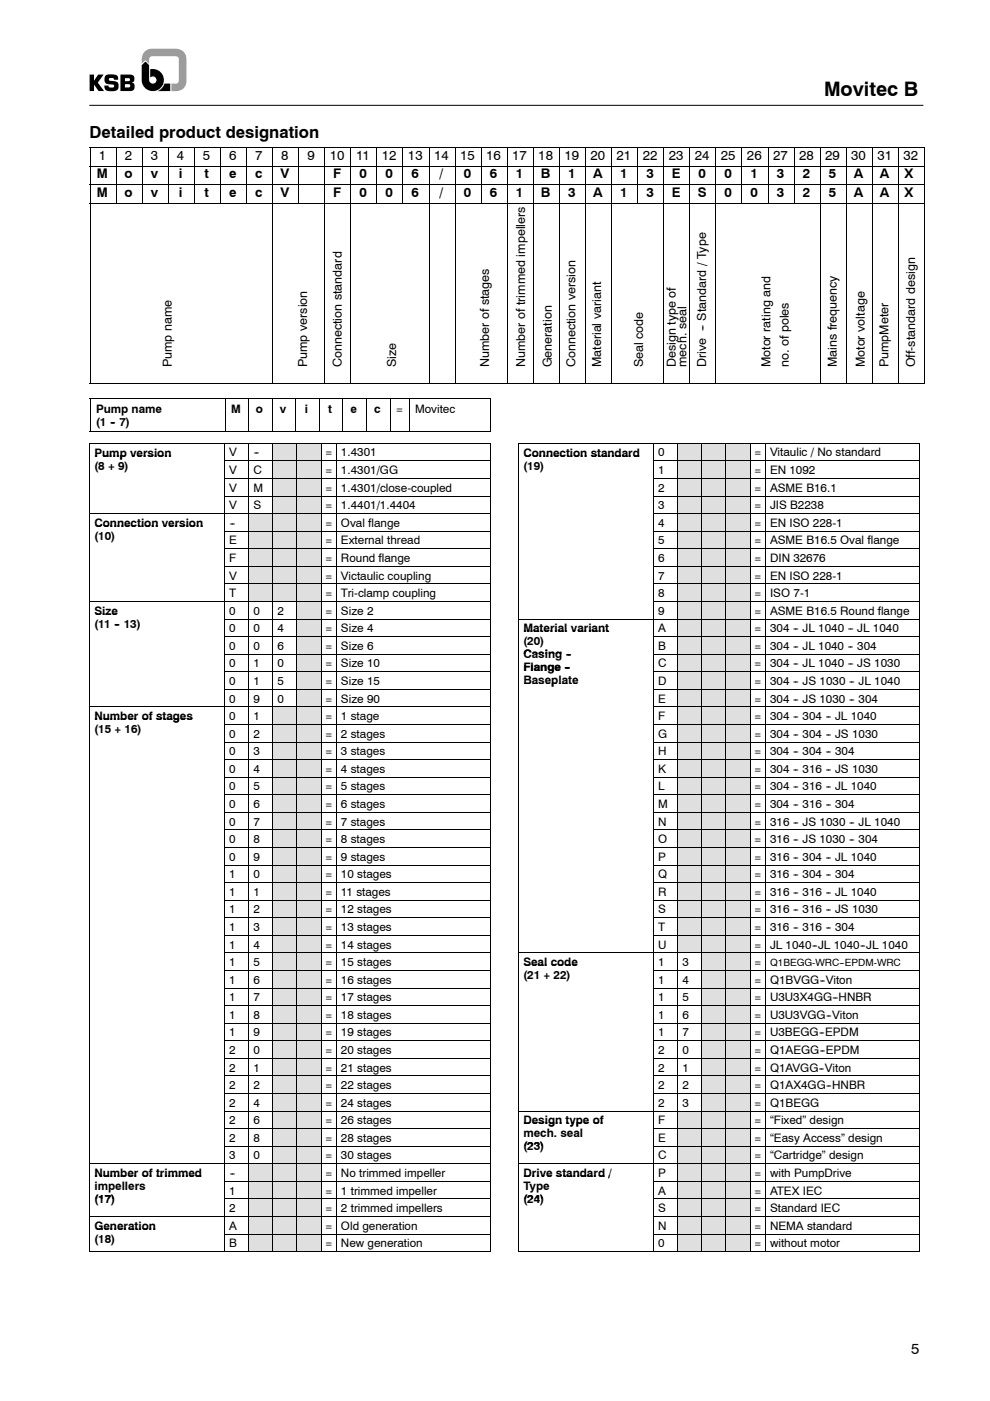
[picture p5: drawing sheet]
<svg xmlns="http://www.w3.org/2000/svg" width="210mm" height="297mm" viewBox="0 0 210 297" stroke-linecap="round" stroke-linejoin="round" font-family="sans-serif">
<defs><g id="words">
<text font-size="4.2" x="174.8" y="20.4">Movitec B</text>
<text font-size="3.5" x="19" y="29.3">Detailed product designation</text>
<text font-size="3.2" x="193.3" y="287">5</text>
<g font-size="2.8">
<text x="20.9" y="33.8">1</text>
<text x="26.5" y="33.8">2</text>
<text x="32" y="33.8">3</text>
<text x="37.5" y="33.8">4</text>
<text x="43.1" y="33.8">5</text>
<text x="48.6" y="33.8">6</text>
<text x="54.1" y="33.8">7</text>
<text x="59.6" y="33.8">8</text>
<text x="65.2" y="33.8">9</text>
<text x="69.9" y="33.8">10</text>
<text x="75.6" y="33.8">11</text>
<text x="81" y="33.8">12</text>
<text x="86.5" y="33.8">13</text>
<text x="92.1" y="33.8">14</text>
<text x="97.6" y="33.8">15</text>
<text x="103.1" y="33.8">16</text>
<text x="108.6" y="33.8">17</text>
<text x="114.2" y="33.8">18</text>
<text x="119.7" y="33.8">19</text>
<text x="125.2" y="33.8">20</text>
<text x="130.8" y="33.8">21</text>
<text x="136.3" y="33.8">22</text>
<text x="141.8" y="33.8">23</text>
<text x="147.4" y="33.8">24</text>
<text x="152.9" y="33.8">25</text>
<text x="158.4" y="33.8">26</text>
<text x="164" y="33.8">27</text>
<text x="169.5" y="33.8">28</text>
<text x="175" y="33.8">29</text>
<text x="180.6" y="33.8">30</text>
<text x="186.1" y="33.8">31</text>
<text x="191.6" y="33.8">32</text>
<text x="20.6" y="37.8">M</text>
<text x="20.6" y="41.7">M</text>
<text x="26.4" y="37.8">o</text>
<text x="26.4" y="41.7">o</text>
<text x="32" y="37.8">v</text>
<text x="32" y="41.7">v</text>
<text x="37.9" y="37.8">i</text>
<text x="37.9" y="41.7">i</text>
<text x="43.4" y="37.8">t</text>
<text x="43.4" y="41.7">t</text>
<text x="48.6" y="37.8">e</text>
<text x="48.6" y="41.7">e</text>
<text x="54.1" y="37.8">c</text>
<text x="54.1" y="41.7">c</text>
<text x="59.5" y="37.8">V</text>
<text x="59.5" y="41.7">V</text>
<text x="70.7" y="37.8">F</text>
<text x="70.7" y="41.7">F</text>
<text x="76.2" y="37.8">0</text>
<text x="76.2" y="41.7">0</text>
<text x="81.8" y="37.8">0</text>
<text x="81.8" y="41.7">0</text>
<text x="87.3" y="37.8">6</text>
<text x="87.3" y="41.7">6</text>
<text x="93.2" y="37.8">/</text>
<text x="93.2" y="41.7">/</text>
<text x="98.4" y="37.8">0</text>
<text x="98.4" y="41.7">0</text>
<text x="103.9" y="37.8">6</text>
<text x="103.9" y="41.7">6</text>
<text x="109.4" y="37.8">1</text>
<text x="109.4" y="41.7">1</text>
<text x="114.7" y="37.8">B</text>
<text x="114.7" y="41.7">B</text>
<text x="120.5" y="37.8">1</text>
<text x="120.5" y="41.7">3</text>
<text x="125.8" y="37.8">A</text>
<text x="125.8" y="41.7">A</text>
<text x="131.6" y="37.8">1</text>
<text x="131.6" y="41.7">1</text>
<text x="137.1" y="37.8">3</text>
<text x="137.1" y="41.7">3</text>
<text x="142.5" y="37.8">E</text>
<text x="142.5" y="41.7">E</text>
<text x="148" y="41.7">S</text>
<text x="148.1" y="37.8">0</text>
<text x="153.7" y="37.8">0</text>
<text x="153.7" y="41.7">0</text>
<text x="159.2" y="37.8">1</text>
<text x="159.2" y="41.7">0</text>
<text x="164.7" y="37.8">3</text>
<text x="164.7" y="41.7">3</text>
<text x="170.3" y="37.8">2</text>
<text x="170.3" y="41.7">2</text>
<text x="175.8" y="37.8">5</text>
<text x="175.8" y="41.7">5</text>
<text x="181.1" y="37.8">A</text>
<text x="181.1" y="41.7">A</text>
<text x="186.6" y="37.8">A</text>
<text x="186.6" y="41.7">A</text>
<text x="191.8" y="37.8">X</text>
<text x="191.8" y="41.7">X</text>
</g>
<g font-size="2.6">
<text x="36.4" y="77.9" transform="rotate(-90 36.4 77.9)">Pump name</text>
<text x="65.1" y="77.9" transform="rotate(-90 65.1 77.9)">Pump version</text>
<text x="72.5" y="77.9" transform="rotate(-90 72.5 77.9)">Connection standard</text>
<text x="84.1" y="77.9" transform="rotate(-90 84.1 77.9)">Size</text>
<text x="103.7" y="77.9" transform="rotate(-90 103.7 77.9)">Number of stages</text>
<text x="111.4" y="77.9" transform="rotate(-90 111.4 77.9)">Number of trimmed impellers</text>
<text x="117" y="77.9" transform="rotate(-90 117 77.9)">Generation</text>
<text x="122" y="77.9" transform="rotate(-90 122 77.9)">Connection version</text>
<text x="127.5" y="77.9" transform="rotate(-90 127.5 77.9)">Material variant</text>
<text x="136.4" y="77.9" transform="rotate(-90 136.4 77.9)">Seal code</text>
<text x="143.3" y="77.9" transform="rotate(-90 143.3 77.9)">Design type of</text>
<text x="145.6" y="77.8" transform="rotate(-90 145.6 77.8)">mech. seal</text>
<text x="149.8" y="77.9" transform="rotate(-90 149.8 77.9)">Drive -- Standard / Type</text>
<text x="163.4" y="77.9" transform="rotate(-90 163.4 77.9)">Motor rating and</text>
<text x="167.3" y="77.9" transform="rotate(-90 167.3 77.9)">no. of poles</text>
<text x="177.5" y="77.9" transform="rotate(-90 177.5 77.9)">Mains frequency</text>
<text x="183.5" y="77.9" transform="rotate(-90 183.5 77.9)">Motor voltage</text>
<text x="188.4" y="77.9" transform="rotate(-90 188.4 77.9)">PumpMeter</text>
<text x="194.1" y="77.9" transform="rotate(-90 194.1 77.9)">Off-standard design</text>
</g>
<g font-size="2.5">
<text x="20.4" y="87.6">Pump name</text>
<text x="49" y="87.6">M</text>
<text x="54.3" y="87.6">o</text>
<text x="59.4" y="87.6">v</text>
<text x="64.7" y="87.6">i</text>
<text x="69.6" y="87.6">t</text>
<text x="74.4" y="87.6">e</text>
<text x="79.4" y="87.6">c</text>
<text x="84" y="87.6">=</text>
<text x="88" y="87.6">Movitec</text>
<text x="20.4" y="90.3">(1 -- 7)</text>
<text x="20" y="96.8">Pump version</text>
<text x="20" y="99.5">(8 + 9)</text>
<text x="48.6" y="96.8">V</text>
<text x="48.6" y="100.5">V</text>
<text x="53.7" y="100.5">C</text>
<text x="53.8" y="96.8">--</text>
<text x="69.1" y="96.8">=</text>
<text x="69.1" y="100.5">=</text>
<text x="72.3" y="96.8">1.4301</text>
<text x="72.3" y="100.5">1.4301/GG</text>
<text x="111" y="96.8">Connection standard</text>
<text x="111" y="99.5">(19)</text>
<text x="139.6" y="96.8">0</text>
<text x="139.6" y="100.5">1</text>
<text x="160.1" y="96.8">=</text>
<text x="160.1" y="100.5">=</text>
<text x="163.3" y="96.8">Vitaulic / No standard</text>
<text x="163.3" y="100.5">EN 1092</text>
<text x="48.6" y="104.2">V</text>
<text x="48.6" y="108">V</text>
<text x="53.7" y="104.2">M</text>
<text x="53.7" y="108">S</text>
<text x="69.1" y="104.2">=</text>
<text x="69.1" y="108">=</text>
<text x="72.3" y="104.2">1.4301/close-coupled</text>
<text x="72.3" y="108">1.4401/1.4404</text>
<text x="139.6" y="104.2">2</text>
<text x="139.6" y="108">3</text>
<text x="160.1" y="104.2">=</text>
<text x="160.1" y="108">=</text>
<text x="163.3" y="104.2">ASME B16.1</text>
<text x="163.3" y="108">JIS B2238</text>
<text x="20" y="111.7">Connection version</text>
<text x="48.7" y="111.7">--</text>
<text x="69.1" y="111.7">=</text>
<text x="72.3" y="111.7">Oval flange</text>
<text x="139.6" y="111.7">4</text>
<text x="160.1" y="111.7">=</text>
<text x="163.3" y="111.7">EN ISO 228-1</text>
<text x="20" y="114.4">(10)</text>
<text x="48.6" y="115.4">E</text>
<text x="48.6" y="119.1">F</text>
<text x="69.1" y="115.4">=</text>
<text x="69.1" y="119.1">=</text>
<text x="72.3" y="115.4">External thread</text>
<text x="72.3" y="119.1">Round flange</text>
<text x="139.6" y="115.4">5</text>
<text x="139.6" y="119.1">6</text>
<text x="160.1" y="115.4">=</text>
<text x="160.1" y="119.1">=</text>
<text x="163.3" y="115.4">ASME B16.5 Oval flange</text>
<text x="163.3" y="119.1">DIN 32676</text>
<text x="48.6" y="122.9">V</text>
<text x="69.1" y="122.9">=</text>
<text x="72.3" y="122.9">Victaulic coupling</text>
<text x="139.6" y="122.9">7</text>
<text x="160.1" y="122.9">=</text>
<text x="163.3" y="122.9">EN ISO 228-1</text>
<text x="20" y="130.3">Size</text>
<text x="48.6" y="126.6">T</text>
<text x="48.6" y="130.3">0</text>
<text x="53.7" y="130.3">0</text>
<text x="58.8" y="130.3">2</text>
<text x="69.1" y="126.6">=</text>
<text x="69.1" y="130.3">=</text>
<text x="72.3" y="126.6">Tri-clamp coupling</text>
<text x="72.3" y="130.3">Size 2</text>
<text x="139.6" y="126.6">8</text>
<text x="139.6" y="130.3">9</text>
<text x="160.1" y="126.6">=</text>
<text x="160.1" y="130.3">=</text>
<text x="163.3" y="126.6">ISO 7-1</text>
<text x="163.3" y="130.3">ASME B16.5 Round flange</text>
<text x="20" y="133.1">(11 -- 13)</text>
<text x="48.6" y="134">0</text>
<text x="48.6" y="137.8">0</text>
<text x="53.7" y="134">0</text>
<text x="53.7" y="137.8">0</text>
<text x="58.8" y="134">4</text>
<text x="58.8" y="137.8">6</text>
<text x="69.1" y="134">=</text>
<text x="69.1" y="137.8">=</text>
<text x="72.3" y="134">Size 4</text>
<text x="72.3" y="137.8">Size 6</text>
<text x="111" y="134.1">Material variant</text>
<text x="111" y="136.8">(20)</text>
<text x="139.6" y="134">A</text>
<text x="139.6" y="137.8">B</text>
<text x="160.1" y="134">=</text>
<text x="160.1" y="137.8">=</text>
<text x="163.3" y="134">304 -- JL 1040 -- JL 1040</text>
<text x="163.3" y="137.8">304 -- JL 1040 -- 304</text>
<text x="48.6" y="141.5">0</text>
<text x="53.7" y="141.5">1</text>
<text x="58.8" y="141.5">0</text>
<text x="69.1" y="141.5">=</text>
<text x="72.3" y="141.5">Size 10</text>
<text x="111" y="139.6">Casing</text>
<text x="111" y="139.6">Casing --</text>
<text x="111" y="142.3">Flange --</text>
<text x="139.6" y="141.5">C</text>
<text x="160.1" y="141.5">=</text>
<text x="163.3" y="141.5">304 -- JL 1040 -- JS 1030</text>
<text x="48.6" y="145.2">0</text>
<text x="48.6" y="148.9">0</text>
<text x="53.7" y="145.2">1</text>
<text x="53.7" y="148.9">9</text>
<text x="58.8" y="145.2">5</text>
<text x="58.8" y="148.9">0</text>
<text x="69.1" y="145.2">=</text>
<text x="69.1" y="148.9">=</text>
<text x="72.3" y="145.2">Size 15</text>
<text x="72.3" y="148.9">Size 90</text>
<text x="111" y="145">Baseplate</text>
<text x="139.6" y="145.2">D</text>
<text x="139.6" y="148.9">E</text>
<text x="160.1" y="145.2">=</text>
<text x="160.1" y="148.9">=</text>
<text x="163.3" y="145.2">304 -- JS 1030 -- JL 1040</text>
<text x="163.3" y="148.9">304 -- JS 1030 -- 304</text>
<text x="20" y="152.7">Number of stages</text>
<text x="20" y="155.4">(15 + 16)</text>
<text x="48.6" y="152.7">0</text>
<text x="53.7" y="152.7">1</text>
<text x="69.1" y="152.7">=</text>
<text x="72.3" y="152.7">1 stage</text>
<text x="139.6" y="152.7">F</text>
<text x="160.1" y="152.7">=</text>
<text x="163.3" y="152.7">304 -- 304 -- JL 1040</text>
<text x="48.6" y="156.4">0</text>
<text x="48.6" y="160.1">0</text>
<text x="53.7" y="156.4">2</text>
<text x="53.7" y="160.1">3</text>
<text x="69.1" y="156.4">=</text>
<text x="69.1" y="160.1">=</text>
<text x="72.3" y="156.4">2 stages</text>
<text x="72.3" y="160.1">3 stages</text>
<text x="139.6" y="156.4">G</text>
<text x="139.6" y="160.1">H</text>
<text x="160.1" y="156.4">=</text>
<text x="160.1" y="160.1">=</text>
<text x="163.3" y="156.4">304 -- 304 -- JS 1030</text>
<text x="163.3" y="160.1">304 -- 304 -- 304</text>
<text x="48.6" y="163.9">0</text>
<text x="48.6" y="167.6">0</text>
<text x="53.7" y="163.9">4</text>
<text x="53.7" y="167.6">5</text>
<text x="69.1" y="163.9">=</text>
<text x="69.1" y="167.6">=</text>
<text x="72.3" y="163.9">4 stages</text>
<text x="72.3" y="167.6">5 stages</text>
<text x="139.6" y="163.9">K</text>
<text x="139.6" y="167.6">L</text>
<text x="160.1" y="163.9">=</text>
<text x="160.1" y="167.6">=</text>
<text x="163.3" y="163.9">304 -- 316 -- JS 1030</text>
<text x="163.3" y="167.6">304 -- 316 -- JL 1040</text>
<text x="48.6" y="171.3">0</text>
<text x="53.7" y="171.3">6</text>
<text x="69.1" y="171.3">=</text>
<text x="72.3" y="171.3">6 stages</text>
<text x="139.6" y="171.3">M</text>
<text x="160.1" y="171.3">=</text>
<text x="163.3" y="171.3">304 -- 316 -- 304</text>
<text x="48.6" y="175">0</text>
<text x="48.6" y="178.8">0</text>
<text x="53.7" y="175">7</text>
<text x="53.7" y="178.8">8</text>
<text x="69.1" y="175">=</text>
<text x="69.1" y="178.8">=</text>
<text x="72.3" y="175">7 stages</text>
<text x="72.3" y="178.8">8 stages</text>
<text x="139.6" y="175">N</text>
<text x="139.6" y="178.8">O</text>
<text x="160.1" y="175">=</text>
<text x="160.1" y="178.8">=</text>
<text x="163.3" y="175">316 -- JS 1030 -- JL 1040</text>
<text x="163.3" y="178.8">316 -- JS 1030 -- 304</text>
<text x="48.6" y="182.5">0</text>
<text x="53.7" y="182.5">9</text>
<text x="69.1" y="182.5">=</text>
<text x="72.3" y="182.5">9 stages</text>
<text x="139.6" y="182.5">P</text>
<text x="160.1" y="182.5">=</text>
<text x="163.3" y="182.5">316 -- 304 -- JL 1040</text>
<text x="48.6" y="186.2">1</text>
<text x="48.6" y="189.9">1</text>
<text x="53.7" y="186.2">0</text>
<text x="53.7" y="189.9">1</text>
<text x="69.1" y="186.2">=</text>
<text x="69.1" y="189.9">=</text>
<text x="72.3" y="186.2">10 stages</text>
<text x="72.3" y="189.9">11 stages</text>
<text x="139.6" y="186.2">Q</text>
<text x="139.6" y="189.9">R</text>
<text x="160.1" y="186.2">=</text>
<text x="160.1" y="189.9">=</text>
<text x="163.3" y="186.2">316 -- 304 -- 304</text>
<text x="163.3" y="189.9">316 -- 316 -- JL 1040</text>
<text x="48.6" y="193.7">1</text>
<text x="48.6" y="197.4">1</text>
<text x="53.7" y="193.7">2</text>
<text x="53.7" y="197.4">3</text>
<text x="69.1" y="193.7">=</text>
<text x="69.1" y="197.4">=</text>
<text x="72.3" y="193.7">12 stages</text>
<text x="72.3" y="197.4">13 stages</text>
<text x="139.6" y="193.7">S</text>
<text x="139.6" y="197.4">T</text>
<text x="160.1" y="193.7">=</text>
<text x="160.1" y="197.4">=</text>
<text x="163.3" y="193.7">316 -- 316 -- JS 1030</text>
<text x="163.3" y="197.4">316 -- 316 -- 304</text>
<text x="48.6" y="201.1">1</text>
<text x="53.7" y="201.1">4</text>
<text x="69.1" y="201.1">=</text>
<text x="72.3" y="201.1">14 stages</text>
<text x="139.6" y="201.1">U</text>
<text x="160.1" y="201.1">=</text>
<text x="163.3" y="201.1">JL 1040--JL 1040--JL 1040</text>
<text x="48.6" y="204.8">1</text>
<text x="48.6" y="208.6">1</text>
<text x="53.7" y="204.8">5</text>
<text x="53.7" y="208.6">6</text>
<text x="69.1" y="204.8">=</text>
<text x="69.1" y="208.6">=</text>
<text x="72.3" y="204.8">15 stages</text>
<text x="72.3" y="208.6">16 stages</text>
<text x="111" y="204.9">Seal code</text>
<text x="111" y="207.6">(21 + 22)</text>
<text x="139.6" y="204.8">1</text>
<text x="139.6" y="208.6">1</text>
<text x="144.7" y="204.8">3</text>
<text x="144.7" y="208.6">4</text>
<text x="160.1" y="204.8">=</text>
<text x="160.1" y="208.6">=</text>
<text x="163.3" y="208.6">Q1BVGG--Viton</text>
<text x="48.6" y="212.3">1</text>
<text x="53.7" y="212.3">7</text>
<text x="69.1" y="212.3">=</text>
<text x="72.3" y="212.3">17 stages</text>
<text x="139.6" y="212.3">1</text>
<text x="144.7" y="212.3">5</text>
<text x="160.1" y="212.3">=</text>
<text x="163.3" y="212.3">U3U3X4GG--HNBR</text>
<text x="48.6" y="216">1</text>
<text x="48.6" y="219.7">1</text>
<text x="53.7" y="216">8</text>
<text x="53.7" y="219.7">9</text>
<text x="69.1" y="216">=</text>
<text x="69.1" y="219.7">=</text>
<text x="72.3" y="216">18 stages</text>
<text x="72.3" y="219.7">19 stages</text>
<text x="139.6" y="216">1</text>
<text x="139.6" y="219.7">1</text>
<text x="144.7" y="216">6</text>
<text x="144.7" y="219.7">7</text>
<text x="160.1" y="216">=</text>
<text x="160.1" y="219.7">=</text>
<text x="163.3" y="216">U3U3VGG--Viton</text>
<text x="163.3" y="219.7">U3BEGG--EPDM</text>
<text x="48.6" y="223.5">2</text>
<text x="48.6" y="227.2">2</text>
<text x="53.7" y="223.5">0</text>
<text x="53.7" y="227.2">1</text>
<text x="69.1" y="223.5">=</text>
<text x="69.1" y="227.2">=</text>
<text x="72.3" y="223.5">20 stages</text>
<text x="72.3" y="227.2">21 stages</text>
<text x="139.6" y="223.5">2</text>
<text x="139.6" y="227.2">2</text>
<text x="144.7" y="223.5">0</text>
<text x="144.7" y="227.2">1</text>
<text x="160.1" y="223.5">=</text>
<text x="160.1" y="227.2">=</text>
<text x="163.3" y="223.5">Q1AEGG--EPDM</text>
<text x="163.3" y="227.2">Q1AVGG--Viton</text>
<text x="48.6" y="230.9">2</text>
<text x="53.7" y="230.9">2</text>
<text x="69.1" y="230.9">=</text>
<text x="72.3" y="230.9">22 stages</text>
<text x="139.6" y="230.9">2</text>
<text x="144.7" y="230.9">2</text>
<text x="160.1" y="230.9">=</text>
<text x="163.3" y="230.9">Q1AX4GG--HNBR</text>
<text x="48.6" y="234.6">2</text>
<text x="48.6" y="238.4">2</text>
<text x="53.7" y="234.6">4</text>
<text x="53.7" y="238.4">6</text>
<text x="69.1" y="234.6">=</text>
<text x="69.1" y="238.4">=</text>
<text x="72.3" y="234.6">24 stages</text>
<text x="72.3" y="238.4">26 stages</text>
<text x="111" y="238.4">Design type of</text>
<text x="139.6" y="234.6">2</text>
<text x="139.6" y="238.4">F</text>
<text x="144.7" y="234.6">3</text>
<text x="160.1" y="234.6">=</text>
<text x="160.1" y="238.4">=</text>
<text x="163.3" y="234.6">Q1BEGG</text>
<text x="163.3" y="238.4">“Fixed” design</text>
<text x="48.6" y="242.1">2</text>
<text x="48.6" y="245.8">3</text>
<text x="53.7" y="242.1">8</text>
<text x="53.7" y="245.8">0</text>
<text x="69.1" y="242.1">=</text>
<text x="69.1" y="245.8">=</text>
<text x="72.3" y="242.1">28 stages</text>
<text x="72.3" y="245.8">30 stages</text>
<text x="111" y="241.1">mech. seal</text>
<text x="111" y="243.9">(23)</text>
<text x="139.6" y="242.1">E</text>
<text x="139.6" y="245.8">C</text>
<text x="160.1" y="242.1">=</text>
<text x="160.1" y="245.8">=</text>
<text x="163.3" y="242.1">“Easy Access” design</text>
<text x="163.3" y="245.8">“Cartridge” design</text>
<text x="20" y="249.6">Number of trimmed</text>
<text x="48.7" y="249.5">--</text>
<text x="69.1" y="249.5">=</text>
<text x="72.3" y="249.5">No trimmed impeller</text>
<text x="111" y="249.6">Drive standard /</text>
<text x="139.6" y="249.5">P</text>
<text x="160.1" y="249.5">=</text>
<text x="163.3" y="249.5">with PumpDrive</text>
<text x="20" y="252.3">impellers</text>
<text x="20" y="255">(17)</text>
<text x="48.6" y="253.3">1</text>
<text x="48.6" y="257">2</text>
<text x="69.1" y="253.3">=</text>
<text x="69.1" y="257">=</text>
<text x="72.3" y="253.3">1 trimmed impeller</text>
<text x="72.3" y="257">2 trimmed impellers</text>
<text x="111" y="252.3">Type</text>
<text x="111" y="255">(24)</text>
<text x="139.6" y="253.3">A</text>
<text x="139.6" y="257">S</text>
<text x="160.1" y="253.3">=</text>
<text x="160.1" y="257">=</text>
<text x="163.3" y="253.3">ATEX IEC</text>
<text x="163.3" y="257">Standard IEC</text>
<text x="20" y="260.7">Generation</text>
<text x="20" y="263.5">(18)</text>
<text x="48.6" y="260.7">A</text>
<text x="69.1" y="260.7">=</text>
<text x="72.3" y="260.7">Old generation</text>
<text x="139.6" y="260.7">N</text>
<text x="160.1" y="260.7">=</text>
<text x="163.3" y="260.7">NEMA standard</text>
<text x="48.6" y="264.4">B</text>
<text x="69.1" y="264.4">=</text>
<text x="72.3" y="264.4">New generation</text>
<text x="139.6" y="264.4">0</text>
<text x="160.1" y="264.4">=</text>
<text x="163.3" y="264.4">without motor</text>
</g>
<text font-size="2.1" x="163.3" y="204.8">Q1BEGG-WRC--EPDM-WRC</text>
</g></defs>
<path d="M19 22.3h176.8" fill="none" stroke="#000" stroke-width=".21"/>
<path d="M30.7 10.9l.9-.5 .6-.1h5.2a2.16 2.16 0 0 1 2.1 2.1v5a2.08 2.08 0 0 1-2.3 1.9h-.9v-1.6h1a.64 .64 0 0 0 .6-.6v-4.4a.62 .62 0 0 0-.7-.8h-4.9a.65 .65 0 0 0-.7 .8v.8l-.7-.8-.8 .8a3.3 3.3 0 0 1 .6-2.6z" fill-rule="evenodd" fill="#9a9a9a"/>
<g fill="#000">
<path d="M30.1 13.8l.8-.8 .7 .8v3.2a.78 .78 0 0 0 1 .8 .78 .78 0 0 0 .5-1.2 .78 .78 0 0 0-1.2-.2v-1.7a2.35 2.35 0 0 1 2.8 1.9 2.35 2.35 0 0 1-2.1 2.7 2.35 2.35 0 0 1-2.5-2.3z" fill-rule="evenodd"/>
<path d="M34.9 17.7h1.2v1.6h-2.6z" fill-rule="evenodd"/>
</g>
<path d="M34.9 17.7l-.6 1.1-.8 .5z" fill-rule="evenodd" fill="#fff"/>
<path d="M25.5 15.8h2.1a.9 .9 0 0 1 .9 .8 .9 .9 0 0 1-.5 .9 .88 .88 0 0 1 .4 1.5l-.5 .3h-2.4zM22.4 16a1.14 1.14 0 0 0-.2 1.4 1.14 1.14 0 0 0 1.3 .5l.7 .1v.3a.51 .51 0 0 1-.8 .3l-.3-.2-.1-.3h-.9a1.1 1.1 0 0 0 1.5 1.2 1.19 1.19 0 0 0 1.4-.4 1.19 1.19 0 0 0 0-1.4l-1.9-.5a.58 .58 0 0 1 .4-.5 .58 .58 0 0 1 .7 .2v.2h.9a.99 .99 0 0 0-.4-1 .99 .99 0 0 0-1-.1h-.8zM26.5 16.6h.9l.2 .4-.2 .2h-.9zM26.5 17.8h.7a.36 .36 0 0 1 .4 .4 .36 .36 0 0 1-.4 .3h-.7zM19 15.8h.9v1.3l.9-1.3h1.2l-1.3 1.7 1.4 1.8h-1.2l-1-1.4v1.4h-.9z" fill-rule="evenodd" fill="#000"/>
<g fill="none" stroke="#000" stroke-width=".21">
<path d="M19 31.3h177.2M19 35.2h177.2M19 39.1h177.2M19.1 31.2v50.2M24.6 31.2v11.8M30.2 31.2v11.8M35.7 31.2v11.8M41.2 31.2v11.8M46.8 31.2v11.8M52.3 31.2v11.8M57.8 31.2v50.2M63.4 31.2v11.8"/>
<path d="M68.9 31.2v50.2M74.4 31.2v50.2M79.9 31.2v11.8M85.5 31.2v11.8M91 31.2v50.2M96.5 31.2v50.2M102.1 31.2v11.8M107.6 31.2v50.2M113.1 31.2v50.2M118.7 31.2v50.2M124.2 31.2v50.2M129.7 31.2v50.2"/>
<path d="M135.3 31.2v11.8M140.8 31.2v50.2M146.3 31.2v50.2M151.8 31.2v50.2M157.4 31.2v11.8M162.9 31.2v11.8M168.4 31.2v11.8M174 31.2v50.2M179.5 31.2v50.2M185 31.2v50.2M190.6 31.2v50.2M196.1 31.2v50.2"/>
<path d="M19 43.1h177.2M19 81.4h177.2M19 84.5h85.2M19 91.5h85.2M19 94h38.8M19.1 93.9v3.8M19.1 84.4v7.1M47.6 93.9v3.8M47.7 84.4v7.1M52.7 84.4v7.1M52.8 93.9v3.8M57.7 84.4v7.1"/>
<path d="M62.7 84.4v7.1M67.8 84.4v7.1M72.7 84.4v7.1M77.8 84.4v7.1M82.8 84.4v7.1M86.8 84.4v7.1M104.1 84.4v7.1"/>
</g>
<path d="M57.8 93.9h5.1v3.8h-5.1z" fill="#dfdfdf"/>
<path d="M62.9 94l-5-.1v3.8" fill="none" stroke="#000" stroke-width=".21"/>
<path d="M62.9 93.9h5.2v3.8h-5.2z" fill="#dfdfdf"/>
<path d="M19.1 97.7v3.7M47.6 97.7h10.2M47.6 97.7v3.7M52.8 97.7v3.7M62.9 94h41.2M63 93.9v3.8M68.1 93.9v3.8M71.4 93.9v3.8M104.1 93.9v3.8" fill="none" stroke="#000" stroke-width=".21"/>
<path d="M57.8 97.7h5.1v3.7h-5.1z" fill="#dfdfdf"/>
<path d="M57.8 97.7h5.1M57.9 97.7v3.7" fill="none" stroke="#000" stroke-width=".21"/>
<path d="M62.9 97.7h5.2v3.7h-5.2z" fill="#dfdfdf"/>
<path d="M62.9 97.7h41.2M63 97.7v3.7M68.1 97.7v3.7M71.4 97.7v3.7M104.1 97.7v3.7M19.1 101.4v3.8M47.6 101.5h10.2M47.6 101.4v3.8M52.8 101.4v3.8" fill="none" stroke="#000" stroke-width=".21"/>
<path d="M57.8 101.4h5.1v3.8h-5.1z" fill="#dfdfdf"/>
<path d="M57.8 101.5h5.1M57.9 101.4v3.8" fill="none" stroke="#000" stroke-width=".21"/>
<path d="M62.9 101.4h5.2v3.8h-5.2z" fill="#dfdfdf"/>
<path d="M19.1 105.1v3.8M47.6 105.2h10.2M47.6 105.1v3.8M52.8 105.1v3.8M62.9 101.5h41.2M63 101.4v3.8M68.1 101.4v3.8M71.4 101.4v3.8M104.1 101.4v3.8" fill="none" stroke="#000" stroke-width=".21"/>
<path d="M57.8 105.1h5.1v3.8h-5.1z" fill="#dfdfdf"/>
<path d="M57.8 105.2h5.1M57.9 105.1v3.8" fill="none" stroke="#000" stroke-width=".21"/>
<path d="M62.9 105.1h5.2v3.8h-5.2z" fill="#dfdfdf"/>
<path d="M19 108.9h33.7M19.1 108.9v3.7M47.6 108.9v3.7M62.9 105.2h41.2M63 105.1v3.8M68.1 105.1v3.8M71.4 105.1v3.8M104.1 105.1v3.8" fill="none" stroke="#000" stroke-width=".21"/>
<path d="M52.7 108.9h5.1v3.7h-5.1z" fill="#dfdfdf"/>
<path d="M52.7 108.9h5.1M52.8 108.9v3.7" fill="none" stroke="#000" stroke-width=".21"/>
<path d="M57.8 108.9h5.1v3.7h-5.1z" fill="#dfdfdf"/>
<path d="M57.8 108.9h5.1M57.9 108.9v3.7" fill="none" stroke="#000" stroke-width=".21"/>
<path d="M62.9 108.9h5.2v3.7h-5.2z" fill="#dfdfdf"/>
<path d="M19.1 112.6v3.7M47.6 112.6h5.1M47.6 112.6v3.7M62.9 108.9h41.2M63 108.9v3.7M68.1 108.9v3.7M71.4 108.9v3.7M104.1 108.9v3.7" fill="none" stroke="#000" stroke-width=".21"/>
<path d="M52.7 112.6h5.1v3.7h-5.1z" fill="#dfdfdf"/>
<path d="M52.7 112.6h5.1M52.8 112.6v3.7" fill="none" stroke="#000" stroke-width=".21"/>
<path d="M57.8 112.6h5.1v3.7h-5.1z" fill="#dfdfdf"/>
<path d="M57.8 112.6h5.1M57.9 112.6v3.7" fill="none" stroke="#000" stroke-width=".21"/>
<path d="M62.9 112.6h5.2v3.7h-5.2z" fill="#dfdfdf"/>
<path d="M19.1 116.3v3.8M47.6 116.4h5.1M47.6 116.3v3.8M62.9 112.6h41.2M63 112.6v3.7M68.1 112.6v3.7M71.4 112.6v3.7M104.1 112.6v3.7" fill="none" stroke="#000" stroke-width=".21"/>
<path d="M52.7 116.3h5.1v3.8h-5.1z" fill="#dfdfdf"/>
<path d="M52.7 116.4h5.1M52.8 116.3v3.8" fill="none" stroke="#000" stroke-width=".21"/>
<path d="M57.8 116.3h5.1v3.8h-5.1z" fill="#dfdfdf"/>
<path d="M57.8 116.4h5.1M57.9 116.3v3.8" fill="none" stroke="#000" stroke-width=".21"/>
<path d="M62.9 116.3h5.2v3.8h-5.2z" fill="#dfdfdf"/>
<path d="M62.9 116.4h41.2M63 116.3v3.8M68.1 116.3v3.8M71.4 116.3v3.8M104.1 116.3v3.8M19.1 120v3.8M47.6 120.1h5.1M47.6 120v3.8" fill="none" stroke="#000" stroke-width=".21"/>
<path d="M52.7 120h5.1v3.8h-5.1z" fill="#dfdfdf"/>
<path d="M52.7 120.1h5.1M52.8 120v3.8" fill="none" stroke="#000" stroke-width=".21"/>
<path d="M57.8 120h5.1v3.8h-5.1z" fill="#dfdfdf"/>
<path d="M57.8 120.1h5.1M57.9 120v3.8" fill="none" stroke="#000" stroke-width=".21"/>
<path d="M62.9 120h5.2v3.8h-5.2z" fill="#dfdfdf"/>
<path d="M19.1 123.8v3.7M47.6 123.8h5.1M47.6 123.8v3.7M62.9 120.1h41.2M63 120v3.8M68.1 120v3.8M71.4 120v3.8M104.1 120v3.8" fill="none" stroke="#000" stroke-width=".21"/>
<path d="M52.7 123.8h5.1v3.7h-5.1z" fill="#dfdfdf"/>
<path d="M52.7 123.8h5.1M52.8 123.8v3.7" fill="none" stroke="#000" stroke-width=".21"/>
<path d="M57.8 123.8h5.1v3.7h-5.1z" fill="#dfdfdf"/>
<path d="M57.8 123.8h5.1M57.9 123.8v3.7" fill="none" stroke="#000" stroke-width=".21"/>
<path d="M62.9 123.8h5.2v3.7h-5.2z" fill="#dfdfdf"/>
<path d="M19 127.5h38.8M19.1 127.5v3.7M47.6 127.5v3.7M52.8 127.5v3.7M62.9 123.8h41.2M63 123.8v3.7M68.1 123.8v3.7M71.4 123.8v3.7M104.1 123.8v3.7" fill="none" stroke="#000" stroke-width=".21"/>
<path d="M57.8 127.5h5.1v3.7h-5.1z" fill="#fff"/>
<path d="M57.8 127.5h5.1M57.9 127.5v3.7" fill="none" stroke="#000" stroke-width=".21"/>
<path d="M62.9 127.5h5.2v3.7h-5.2z" fill="#dfdfdf"/>
<path d="M19.1 131.2v3.8M47.6 131.3h10.2M47.6 131.2v3.8M52.8 131.2v3.8M62.9 127.5h41.2M63 127.5v3.7M68.1 127.5v3.7M71.4 127.5v3.7M104.1 127.5v3.7" fill="none" stroke="#000" stroke-width=".21"/>
<path d="M57.8 131.2h5.1v3.8h-5.1z" fill="#fff"/>
<path d="M62.9 131.3l-5-.1v3.8" fill="none" stroke="#000" stroke-width=".21"/>
<path d="M62.9 131.2h5.2v3.8h-5.2z" fill="#dfdfdf"/>
<path d="M19.1 134.9v3.8M47.6 135h10.2M47.6 134.9v3.8M52.8 134.9v3.8M62.9 131.3h41.2M63 131.2v3.8M68.1 131.2v3.8M71.4 131.2v3.8M104.1 131.2v3.8" fill="none" stroke="#000" stroke-width=".21"/>
<path d="M57.8 134.9h5.1v3.8h-5.1z" fill="#fff"/>
<path d="M57.8 135h5.1M57.9 134.9v3.8" fill="none" stroke="#000" stroke-width=".21"/>
<path d="M62.9 134.9h5.2v3.8h-5.2z" fill="#dfdfdf"/>
<path d="M19.1 138.7v3.7M47.6 138.7h10.2M47.6 138.7v3.7M52.8 138.7v3.7M62.9 135h41.2M63 134.9v3.8M68.1 134.9v3.8M71.4 134.9v3.8M104.1 134.9v3.8" fill="none" stroke="#000" stroke-width=".21"/>
<path d="M57.8 138.7h5.1v3.7h-5.1z" fill="#fff"/>
<path d="M57.8 138.7h5.1M57.9 138.7v3.7" fill="none" stroke="#000" stroke-width=".21"/>
<path d="M62.9 138.7h5.2v3.7h-5.2z" fill="#dfdfdf"/>
<path d="M62.9 138.7h41.2M63 138.7v3.7M68.1 138.7v3.7M71.4 138.7v3.7M104.1 138.7v3.7M19.1 142.4v3.7M47.6 142.4h10.2M47.6 142.4v3.7M52.8 142.4v3.7" fill="none" stroke="#000" stroke-width=".21"/>
<path d="M57.8 142.4h5.1v3.7h-5.1z" fill="#fff"/>
<path d="M57.8 142.4h5.1M57.9 142.4v3.7" fill="none" stroke="#000" stroke-width=".21"/>
<path d="M62.9 142.4h5.2v3.7h-5.2z" fill="#dfdfdf"/>
<path d="M19.1 146.1v3.8M47.6 146.2h10.2M47.6 146.1v3.8M52.8 146.1v3.8M62.9 142.4h41.2M63 142.4v3.7M68.1 142.4v3.7M71.4 142.4v3.7M104.1 142.4v3.7" fill="none" stroke="#000" stroke-width=".21"/>
<path d="M57.8 146.1h5.1v3.8h-5.1z" fill="#fff"/>
<path d="M62.9 146.2l-5-.1v3.8" fill="none" stroke="#000" stroke-width=".21"/>
<path d="M62.9 146.1h5.2v3.8h-5.2z" fill="#dfdfdf"/>
<path d="M19 149.9h38.8M19.1 149.8v3.8M47.6 149.8v3.8M52.8 149.8v3.8M62.9 146.2h41.2M63 146.1v3.8M68.1 146.1v3.8M71.4 146.1v3.8M104.1 146.1v3.8" fill="none" stroke="#000" stroke-width=".21"/>
<path d="M57.8 149.8h5.1v3.8h-5.1z" fill="#dfdfdf"/>
<path d="M57.8 149.9h5.1M57.9 149.8v3.8" fill="none" stroke="#000" stroke-width=".21"/>
<path d="M62.9 149.8h5.2v3.8h-5.2z" fill="#dfdfdf"/>
<path d="M19.1 153.6v3.7M47.6 153.6h10.2M47.6 153.6v3.7M52.8 153.6v3.7M62.9 149.9h41.2M63 149.8v3.8M68.1 149.8v3.8M71.4 149.8v3.8M104.1 149.8v3.8" fill="none" stroke="#000" stroke-width=".21"/>
<path d="M57.8 153.6h5.1v3.7h-5.1z" fill="#dfdfdf"/>
<path d="M57.8 153.6h5.1M57.9 153.6v3.7" fill="none" stroke="#000" stroke-width=".21"/>
<path d="M62.9 153.6h5.2v3.7h-5.2z" fill="#dfdfdf"/>
<path d="M19.1 157.3v3.7M47.6 157.3h10.2M47.6 157.3v3.7M52.8 157.3v3.7M62.9 153.6h41.2M63 153.6v3.7M68.1 153.6v3.7M71.4 153.6v3.7M104.1 153.6v3.7" fill="none" stroke="#000" stroke-width=".21"/>
<path d="M57.8 157.3h5.1v3.7h-5.1z" fill="#dfdfdf"/>
<path d="M57.8 157.3h5.1M57.9 157.3v3.7" fill="none" stroke="#000" stroke-width=".21"/>
<path d="M62.9 157.3h5.2v3.7h-5.2z" fill="#dfdfdf"/>
<path d="M62.9 157.3h41.2M63 157.3v3.7M68.1 157.3v3.7M71.4 157.3v3.7M104.1 157.3v3.7M19.1 161v3.8M47.6 161.1h10.2M47.6 161v3.8M52.8 161v3.8" fill="none" stroke="#000" stroke-width=".21"/>
<path d="M57.8 161h5.1v3.8h-5.1z" fill="#dfdfdf"/>
<path d="M62.9 161.1l-5-.1v3.8" fill="none" stroke="#000" stroke-width=".21"/>
<path d="M62.9 161h5.2v3.8h-5.2z" fill="#dfdfdf"/>
<path d="M19.1 164.7v3.8M47.6 164.8h10.2M47.6 164.7v3.8M52.8 164.7v3.8M62.9 161.1h41.2M63 161v3.8M68.1 161v3.8M71.4 161v3.8M104.1 161v3.8" fill="none" stroke="#000" stroke-width=".21"/>
<path d="M57.8 164.7h5.1v3.8h-5.1z" fill="#dfdfdf"/>
<path d="M57.8 164.8h5.1M57.9 164.7v3.8" fill="none" stroke="#000" stroke-width=".21"/>
<path d="M62.9 164.7h5.2v3.8h-5.2z" fill="#dfdfdf"/>
<path d="M19.1 168.5v3.7M47.6 168.5h10.2M47.6 168.5v3.7M52.8 168.5v3.7M62.9 164.8h41.2M63 164.7v3.8M68.1 164.7v3.8M71.4 164.7v3.8M104.1 164.7v3.8" fill="none" stroke="#000" stroke-width=".21"/>
<path d="M57.8 168.5h5.1v3.7h-5.1z" fill="#dfdfdf"/>
<path d="M57.8 168.5h5.1M57.9 168.5v3.7" fill="none" stroke="#000" stroke-width=".21"/>
<path d="M62.9 168.5h5.2v3.7h-5.2z" fill="#dfdfdf"/>
<path d="M19.1 172.2v3.7M47.6 172.2h10.2M47.6 172.2v3.7M52.8 172.2v3.7M62.9 168.5h41.2M63 168.5v3.7M68.1 168.5v3.7M71.4 168.5v3.7M104.1 168.5v3.7" fill="none" stroke="#000" stroke-width=".21"/>
<path d="M57.8 172.2h5.1v3.7h-5.1z" fill="#dfdfdf"/>
<path d="M57.8 172.2h5.1M57.9 172.2v3.7" fill="none" stroke="#000" stroke-width=".21"/>
<path d="M62.9 172.2h5.2v3.7h-5.2z" fill="#dfdfdf"/>
<path d="M19.1 175.9v3.8M47.6 176h10.2M47.6 175.9v3.8M52.8 175.9v3.8M62.9 172.2h41.2M63 172.2v3.7M68.1 172.2v3.7M71.4 172.2v3.7M104.1 172.2v3.7" fill="none" stroke="#000" stroke-width=".21"/>
<path d="M57.8 175.9h5.1v3.8h-5.1z" fill="#dfdfdf"/>
<path d="M62.9 176l-5-.1v3.8" fill="none" stroke="#000" stroke-width=".21"/>
<path d="M62.9 175.9h5.2v3.8h-5.2z" fill="#dfdfdf"/>
<path d="M19.1 179.6v3.8M47.6 179.7h10.2M47.6 179.6v3.8M52.8 179.6v3.8M62.9 176h41.2M63 175.9v3.8M68.1 175.9v3.8M71.4 175.9v3.8M104.1 175.9v3.8" fill="none" stroke="#000" stroke-width=".21"/>
<path d="M57.8 179.6h5.1v3.8h-5.1z" fill="#dfdfdf"/>
<path d="M57.8 179.7h5.1M57.9 179.6v3.8" fill="none" stroke="#000" stroke-width=".21"/>
<path d="M62.9 179.6h5.2v3.8h-5.2z" fill="#dfdfdf"/>
<path d="M62.9 179.7h41.2M63 179.6v3.8M68.1 179.6v3.8M71.4 179.6v3.8M104.1 179.6v3.8M19.1 183.4v3.7M47.6 183.4h10.2M47.6 183.4v3.7M52.8 183.4v3.7" fill="none" stroke="#000" stroke-width=".21"/>
<path d="M57.8 183.4h5.1v3.7h-5.1z" fill="#dfdfdf"/>
<path d="M57.8 183.4h5.1M57.9 183.4v3.7" fill="none" stroke="#000" stroke-width=".21"/>
<path d="M62.9 183.4h5.2v3.7h-5.2z" fill="#dfdfdf"/>
<path d="M19.1 187.1v3.7M47.6 187.1h10.2M47.6 187.1v3.7M52.8 187.1v3.7M62.9 183.4h41.2M63 183.4v3.7M68.1 183.4v3.7M71.4 183.4v3.7M104.1 183.4v3.7" fill="none" stroke="#000" stroke-width=".21"/>
<path d="M57.8 187.1h5.1v3.7h-5.1z" fill="#dfdfdf"/>
<path d="M57.8 187.1h5.1M57.9 187.1v3.7" fill="none" stroke="#000" stroke-width=".21"/>
<path d="M62.9 187.1h5.2v3.7h-5.2z" fill="#dfdfdf"/>
<path d="M19.1 190.8v3.8M47.6 190.9h10.2M47.6 190.8v3.8M52.8 190.8v3.8M62.9 187.1h41.2M63 187.1v3.7M68.1 187.1v3.7M71.4 187.1v3.7M104.1 187.1v3.7" fill="none" stroke="#000" stroke-width=".21"/>
<path d="M57.8 190.8h5.1v3.8h-5.1z" fill="#dfdfdf"/>
<path d="M62.9 190.9l-5-.1v3.8" fill="none" stroke="#000" stroke-width=".21"/>
<path d="M62.9 190.8h5.2v3.8h-5.2z" fill="#dfdfdf"/>
<path d="M19.1 194.5v3.8M47.6 194.6h10.2M47.6 194.5v3.8M52.8 194.5v3.8M62.9 190.9h41.2M63 190.8v3.8M68.1 190.8v3.8M71.4 190.8v3.8M104.1 190.8v3.8" fill="none" stroke="#000" stroke-width=".21"/>
<path d="M57.8 194.5h5.1v3.8h-5.1z" fill="#dfdfdf"/>
<path d="M57.8 194.6h5.1M57.9 194.5v3.8" fill="none" stroke="#000" stroke-width=".21"/>
<path d="M62.9 194.5h5.2v3.8h-5.2z" fill="#dfdfdf"/>
<path d="M19.1 198.3v3.7M47.6 198.3h10.2M47.6 198.3v3.7M52.8 198.3v3.7M62.9 194.6h41.2M63 194.5v3.8M68.1 194.5v3.8M71.4 194.5v3.8M104.1 194.5v3.8" fill="none" stroke="#000" stroke-width=".21"/>
<path d="M57.8 198.3h5.1v3.7h-5.1z" fill="#dfdfdf"/>
<path d="M57.8 198.3h5.1M57.9 198.3v3.7" fill="none" stroke="#000" stroke-width=".21"/>
<path d="M62.9 198.3h5.2v3.7h-5.2z" fill="#dfdfdf"/>
<path d="M62.9 198.3h41.2M63 198.3v3.7M68.1 198.3v3.7M71.4 198.3v3.7M104.1 198.3v3.7M19.1 202v3.7M47.6 202h10.2M47.6 202v3.7M52.8 202v3.7" fill="none" stroke="#000" stroke-width=".21"/>
<path d="M57.8 202h5.1v3.7h-5.1z" fill="#dfdfdf"/>
<path d="M57.8 202h5.1M57.9 202v3.7" fill="none" stroke="#000" stroke-width=".21"/>
<path d="M62.9 202h5.2v3.7h-5.2z" fill="#dfdfdf"/>
<path d="M19.1 205.7v3.8M47.6 205.8h10.2M47.6 205.7v3.8M52.8 205.7v3.8M62.9 202h41.2M63 202v3.7M68.1 202v3.7M71.4 202v3.7M104.1 202v3.7" fill="none" stroke="#000" stroke-width=".21"/>
<path d="M57.8 205.7h5.1v3.8h-5.1z" fill="#dfdfdf"/>
<path d="M62.9 205.8l-5-.1v3.8" fill="none" stroke="#000" stroke-width=".21"/>
<path d="M62.9 205.7h5.2v3.8h-5.2z" fill="#dfdfdf"/>
<path d="M19.1 209.4v3.8M47.6 209.5h10.2M47.6 209.4v3.8M52.8 209.4v3.8M62.9 205.8h41.2M63 205.7v3.8M68.1 205.7v3.8M71.4 205.7v3.8M104.1 205.7v3.8" fill="none" stroke="#000" stroke-width=".21"/>
<path d="M57.8 209.4h5.1v3.8h-5.1z" fill="#dfdfdf"/>
<path d="M57.8 209.5h5.1M57.9 209.4v3.8" fill="none" stroke="#000" stroke-width=".21"/>
<path d="M62.9 209.4h5.2v3.8h-5.2z" fill="#dfdfdf"/>
<path d="M19.1 213.2v3.7M47.6 213.2h10.2M47.6 213.2v3.7M52.8 213.2v3.7M62.9 209.5h41.2M63 209.4v3.8M68.1 209.4v3.8M71.4 209.4v3.8M104.1 209.4v3.8" fill="none" stroke="#000" stroke-width=".21"/>
<path d="M57.8 213.2h5.1v3.7h-5.1z" fill="#dfdfdf"/>
<path d="M57.8 213.2h5.1M57.9 213.2v3.7" fill="none" stroke="#000" stroke-width=".21"/>
<path d="M62.9 213.2h5.2v3.7h-5.2z" fill="#dfdfdf"/>
<path d="M19.1 216.9v3.7M47.6 216.9h10.2M47.6 216.9v3.7M52.8 216.9v3.7M62.9 213.2h41.2M63 213.2v3.7M68.1 213.2v3.7M71.4 213.2v3.7M104.1 213.2v3.7" fill="none" stroke="#000" stroke-width=".21"/>
<path d="M57.8 216.9h5.1v3.7h-5.1z" fill="#dfdfdf"/>
<path d="M57.8 216.9h5.1M57.9 216.9v3.7" fill="none" stroke="#000" stroke-width=".21"/>
<path d="M62.9 216.9h5.2v3.7h-5.2z" fill="#dfdfdf"/>
<path d="M62.9 216.9h41.2M63 216.9v3.7M68.1 216.9v3.7M71.4 216.9v3.7M104.1 216.9v3.7M19.1 220.6v3.8M47.6 220.7h10.2M47.6 220.6v3.8M52.8 220.6v3.8" fill="none" stroke="#000" stroke-width=".21"/>
<path d="M57.8 220.6h5.1v3.8h-5.1z" fill="#dfdfdf"/>
<path d="M62.9 220.7l-5-.1v3.8" fill="none" stroke="#000" stroke-width=".21"/>
<path d="M62.9 220.6h5.2v3.8h-5.2z" fill="#dfdfdf"/>
<path d="M19.1 224.3v3.8M47.6 224.4h10.2M47.6 224.3v3.8M52.8 224.3v3.8M62.9 220.7h41.2M63 220.6v3.8M68.1 220.6v3.8M71.4 220.6v3.8M104.1 220.6v3.8" fill="none" stroke="#000" stroke-width=".21"/>
<path d="M57.8 224.3h5.1v3.8h-5.1z" fill="#dfdfdf"/>
<path d="M57.8 224.4h5.1M57.9 224.3v3.8" fill="none" stroke="#000" stroke-width=".21"/>
<path d="M62.9 224.3h5.2v3.8h-5.2z" fill="#dfdfdf"/>
<path d="M19.1 228.1v3.7M47.6 228.1h10.2M47.6 228.1v3.7M52.8 228.1v3.7M62.9 224.4h41.2M63 224.3v3.8M68.1 224.3v3.8M71.4 224.3v3.8M104.1 224.3v3.8" fill="none" stroke="#000" stroke-width=".21"/>
<path d="M57.8 228.1h5.1v3.7h-5.1z" fill="#dfdfdf"/>
<path d="M57.8 228.1h5.1M57.9 228.1v3.7" fill="none" stroke="#000" stroke-width=".21"/>
<path d="M62.9 228.1h5.2v3.7h-5.2z" fill="#dfdfdf"/>
<path d="M19.1 231.8v3.7M47.6 231.8h10.2M47.6 231.8v3.7M52.8 231.8v3.7M62.9 228.1h41.2M63 228.1v3.7M68.1 228.1v3.7M71.4 228.1v3.7M104.1 228.1v3.7" fill="none" stroke="#000" stroke-width=".21"/>
<path d="M57.8 231.8h5.1v3.7h-5.1z" fill="#dfdfdf"/>
<path d="M57.8 231.8h5.1M57.9 231.8v3.7" fill="none" stroke="#000" stroke-width=".21"/>
<path d="M62.9 231.8h5.2v3.7h-5.2z" fill="#dfdfdf"/>
<path d="M19.1 235.5v3.8M47.6 235.6h10.2M47.6 235.5v3.8M52.8 235.5v3.8M62.9 231.8h41.2M63 231.8v3.7M68.1 231.8v3.7M71.4 231.8v3.7M104.1 231.8v3.7" fill="none" stroke="#000" stroke-width=".21"/>
<path d="M57.8 235.5h5.1v3.8h-5.1z" fill="#dfdfdf"/>
<path d="M62.9 235.6l-5-.1v3.8" fill="none" stroke="#000" stroke-width=".21"/>
<path d="M62.9 235.5h5.2v3.8h-5.2z" fill="#dfdfdf"/>
<path d="M19.1 239.2v3.8M47.6 239.3h10.2M47.6 239.2v3.8M52.8 239.2v3.8M62.9 235.6h41.2M63 235.5v3.8M68.1 235.5v3.8M71.4 235.5v3.8M104.1 235.5v3.8" fill="none" stroke="#000" stroke-width=".21"/>
<path d="M57.8 239.2h5.1v3.8h-5.1z" fill="#dfdfdf"/>
<path d="M57.8 239.3h5.1M57.9 239.2v3.8" fill="none" stroke="#000" stroke-width=".21"/>
<path d="M62.9 239.2h5.2v3.8h-5.2z" fill="#dfdfdf"/>
<path d="M62.9 239.3h41.2M63 239.2v3.8M68.1 239.2v3.8M71.4 239.2v3.8M104.1 239.2v3.8M19.1 243v3.7M47.6 243h10.2M47.6 243v3.7M52.8 243v3.7" fill="none" stroke="#000" stroke-width=".21"/>
<path d="M57.8 243h5.1v3.7h-5.1z" fill="#dfdfdf"/>
<path d="M57.8 243h5.1M57.9 243v3.7" fill="none" stroke="#000" stroke-width=".21"/>
<path d="M62.9 243h5.2v3.7h-5.2z" fill="#dfdfdf"/>
<path d="M19 246.7h33.7M19.1 246.7v3.7M47.6 246.7v3.7M62.9 243h41.2M63 243v3.7M68.1 243v3.7M71.4 243v3.7M104.1 243v3.7" fill="none" stroke="#000" stroke-width=".21"/>
<path d="M52.7 246.7h5.1v3.7h-5.1z" fill="#dfdfdf"/>
<path d="M52.7 246.7h5.1M52.8 246.7v3.7" fill="none" stroke="#000" stroke-width=".21"/>
<path d="M57.8 246.7h5.1v3.7h-5.1z" fill="#dfdfdf"/>
<path d="M57.8 246.7h5.1M57.9 246.7v3.7" fill="none" stroke="#000" stroke-width=".21"/>
<path d="M62.9 246.7h5.2v3.7h-5.2z" fill="#dfdfdf"/>
<path d="M19.1 250.4v3.8M47.6 250.5h5.1M47.6 250.4v3.8M62.9 246.7h41.2M63 246.7v3.7M68.1 246.7v3.7M71.4 246.7v3.7M104.1 246.7v3.7" fill="none" stroke="#000" stroke-width=".21"/>
<path d="M52.7 250.4h5.1v3.8h-5.1z" fill="#dfdfdf"/>
<path d="M52.7 250.5h5.1M52.8 250.4v3.8" fill="none" stroke="#000" stroke-width=".21"/>
<path d="M57.8 250.4h5.1v3.8h-5.1z" fill="#dfdfdf"/>
<path d="M62.9 250.5l-5-.1v3.8" fill="none" stroke="#000" stroke-width=".21"/>
<path d="M62.9 250.4h5.2v3.8h-5.2z" fill="#dfdfdf"/>
<path d="M19.1 254.1v3.8M47.6 254.2h5.1M47.6 254.1v3.8M62.9 250.5h41.2M63 250.4v3.8M68.1 250.4v3.8M71.4 250.4v3.8M104.1 250.4v3.8" fill="none" stroke="#000" stroke-width=".21"/>
<path d="M52.7 254.1h5.1v3.8h-5.1z" fill="#dfdfdf"/>
<path d="M52.7 254.2h5.1M52.8 254.1v3.8" fill="none" stroke="#000" stroke-width=".21"/>
<path d="M57.8 254.1h5.1v3.8h-5.1z" fill="#dfdfdf"/>
<path d="M57.8 254.2h5.1M57.9 254.1v3.8" fill="none" stroke="#000" stroke-width=".21"/>
<path d="M62.9 254.1h5.2v3.8h-5.2z" fill="#dfdfdf"/>
<path d="M19 257.9h33.7M19.1 257.9v3.7M47.6 257.9v3.7M62.9 254.2h41.2M63 254.1v3.8M68.1 254.1v3.8M71.4 254.1v3.8M104.1 254.1v3.8" fill="none" stroke="#000" stroke-width=".21"/>
<path d="M52.7 257.9h5.1v3.7h-5.1z" fill="#dfdfdf"/>
<path d="M52.7 257.9h5.1M52.8 257.9v3.7" fill="none" stroke="#000" stroke-width=".21"/>
<path d="M57.8 257.9h5.1v3.7h-5.1z" fill="#dfdfdf"/>
<path d="M57.8 257.9h5.1M57.9 257.9v3.7" fill="none" stroke="#000" stroke-width=".21"/>
<path d="M62.9 257.9h5.2v3.7h-5.2z" fill="#dfdfdf"/>
<path d="M62.9 257.9h41.2M63 257.9v3.7M68.1 257.9v3.7M71.4 257.9v3.7M104.1 257.9v3.7M19 265.3h33.7M19.1 261.6v3.8M47.6 261.6h5.1M47.6 261.6v3.8" fill="none" stroke="#000" stroke-width=".21"/>
<path d="M52.7 261.6h5.1v3.8h-5.1z" fill="#dfdfdf"/>
<path d="M52.7 261.6h5.1M52.7 265.3h5.1M52.8 261.6v3.8" fill="none" stroke="#000" stroke-width=".21"/>
<path d="M57.8 261.6h5.1v3.8h-5.1z" fill="#dfdfdf"/>
<path d="M57.8 261.6h5.1M57.8 265.3h5.1M57.9 261.6v3.8" fill="none" stroke="#000" stroke-width=".21"/>
<path d="M62.9 261.6h5.2v3.8h-5.2z" fill="#dfdfdf"/>
<path d="M138.6 93.9v3.8M143.7 94l-33.7-.1v3.8M62.9 261.6h41.2M62.9 265.3h41.2M63 261.6v3.8M68.1 261.6v3.8M71.4 261.6v3.8M104.1 261.6v3.8" fill="none" stroke="#000" stroke-width=".21"/>
<path d="M143.7 93.9h5.1v3.8h-5.1z" fill="#dfdfdf"/>
<path d="M143.7 94h5.1M143.8 93.9v3.8" fill="none" stroke="#000" stroke-width=".21"/>
<path d="M148.8 93.9h5.1v3.8h-5.1z" fill="#dfdfdf"/>
<path d="M153.9 94l-5-.1v3.8" fill="none" stroke="#000" stroke-width=".21"/>
<path d="M153.9 93.9h5.1v3.8h-5.1z" fill="#dfdfdf"/>
<path d="M110 97.7v3.7M138.6 97.7h5.1M138.6 97.7v3.7M153.9 94h41.2M154 93.9v3.8M159.1 93.9v3.8M162.3 93.9v3.8M195.1 93.9v3.8" fill="none" stroke="#000" stroke-width=".21"/>
<path d="M143.7 97.7h5.1v3.7h-5.1z" fill="#dfdfdf"/>
<path d="M143.7 97.7h5.1M143.8 97.7v3.7" fill="none" stroke="#000" stroke-width=".21"/>
<path d="M148.8 97.7h5.1v3.7h-5.1z" fill="#dfdfdf"/>
<path d="M148.8 97.7h5.1M148.9 97.7v3.7" fill="none" stroke="#000" stroke-width=".21"/>
<path d="M153.9 97.7h5.1v3.7h-5.1z" fill="#dfdfdf"/>
<path d="M153.9 97.7h41.2M154 97.7v3.7M159.1 97.7v3.7M162.3 97.7v3.7M195.1 97.7v3.7M110 101.4v3.8M138.6 101.5h5.1M138.6 101.4v3.8" fill="none" stroke="#000" stroke-width=".21"/>
<path d="M143.7 101.4h5.1v3.8h-5.1z" fill="#dfdfdf"/>
<path d="M143.7 101.5h5.1M143.8 101.4v3.8" fill="none" stroke="#000" stroke-width=".21"/>
<path d="M148.8 101.4h5.1v3.8h-5.1z" fill="#dfdfdf"/>
<path d="M148.8 101.5h5.1M148.9 101.4v3.8" fill="none" stroke="#000" stroke-width=".21"/>
<path d="M153.9 101.4h5.1v3.8h-5.1z" fill="#dfdfdf"/>
<path d="M110 105.1v3.8M138.6 105.2h5.1M138.6 105.1v3.8M153.9 101.5h41.2M154 101.4v3.8M159.1 101.4v3.8M162.3 101.4v3.8M195.1 101.4v3.8" fill="none" stroke="#000" stroke-width=".21"/>
<path d="M143.7 105.1h5.1v3.8h-5.1z" fill="#dfdfdf"/>
<path d="M143.7 105.2h5.1M143.8 105.1v3.8" fill="none" stroke="#000" stroke-width=".21"/>
<path d="M148.8 105.1h5.1v3.8h-5.1z" fill="#dfdfdf"/>
<path d="M148.8 105.2h5.1M148.9 105.1v3.8" fill="none" stroke="#000" stroke-width=".21"/>
<path d="M153.9 105.1h5.1v3.8h-5.1z" fill="#dfdfdf"/>
<path d="M110 108.9v3.7M138.6 108.9h5.1M138.6 108.9v3.7M153.9 105.2h41.2M154 105.1v3.8M159.1 105.1v3.8M162.3 105.1v3.8M195.1 105.1v3.8" fill="none" stroke="#000" stroke-width=".21"/>
<path d="M143.7 108.9h5.1v3.7h-5.1z" fill="#dfdfdf"/>
<path d="M143.7 108.9h5.1M143.8 108.9v3.7" fill="none" stroke="#000" stroke-width=".21"/>
<path d="M148.8 108.9h5.1v3.7h-5.1z" fill="#dfdfdf"/>
<path d="M148.8 108.9h5.1M148.9 108.9v3.7" fill="none" stroke="#000" stroke-width=".21"/>
<path d="M153.9 108.9h5.1v3.7h-5.1z" fill="#dfdfdf"/>
<path d="M110 112.6v3.7M138.6 112.6h5.1M138.6 112.6v3.7M153.9 108.9h41.2M154 108.9v3.7M159.1 108.9v3.7M162.3 108.9v3.7M195.1 108.9v3.7" fill="none" stroke="#000" stroke-width=".21"/>
<path d="M143.7 112.6h5.1v3.7h-5.1z" fill="#dfdfdf"/>
<path d="M143.7 112.6h5.1M143.8 112.6v3.7" fill="none" stroke="#000" stroke-width=".21"/>
<path d="M148.8 112.6h5.1v3.7h-5.1z" fill="#dfdfdf"/>
<path d="M148.8 112.6h5.1M148.9 112.6v3.7" fill="none" stroke="#000" stroke-width=".21"/>
<path d="M153.9 112.6h5.1v3.7h-5.1z" fill="#dfdfdf"/>
<path d="M110 116.3v3.8M138.6 116.4h5.1M138.6 116.3v3.8M153.9 112.6h41.2M154 112.6v3.7M159.1 112.6v3.7M162.3 112.6v3.7M195.1 112.6v3.7" fill="none" stroke="#000" stroke-width=".21"/>
<path d="M143.7 116.3h5.1v3.8h-5.1z" fill="#dfdfdf"/>
<path d="M143.7 116.4h5.1M143.8 116.3v3.8" fill="none" stroke="#000" stroke-width=".21"/>
<path d="M148.8 116.3h5.1v3.8h-5.1z" fill="#dfdfdf"/>
<path d="M148.8 116.4h5.1M148.9 116.3v3.8" fill="none" stroke="#000" stroke-width=".21"/>
<path d="M153.9 116.3h5.1v3.8h-5.1z" fill="#dfdfdf"/>
<path d="M153.9 116.4h41.2M154 116.3v3.8M159.1 116.3v3.8M162.3 116.3v3.8M195.1 116.3v3.8M110 120v3.8M138.6 120.1h5.1M138.6 120v3.8" fill="none" stroke="#000" stroke-width=".21"/>
<path d="M143.7 120h5.1v3.8h-5.1z" fill="#dfdfdf"/>
<path d="M143.7 120.1h5.1M143.8 120v3.8" fill="none" stroke="#000" stroke-width=".21"/>
<path d="M148.8 120h5.1v3.8h-5.1z" fill="#dfdfdf"/>
<path d="M148.8 120.1h5.1M148.9 120v3.8" fill="none" stroke="#000" stroke-width=".21"/>
<path d="M153.9 120h5.1v3.8h-5.1z" fill="#dfdfdf"/>
<path d="M110 123.8v3.7M138.6 123.8h5.1M138.6 123.8v3.7M153.9 120.1h41.2M154 120v3.8M159.1 120v3.8M162.3 120v3.8M195.1 120v3.8" fill="none" stroke="#000" stroke-width=".21"/>
<path d="M143.7 123.8h5.1v3.7h-5.1z" fill="#dfdfdf"/>
<path d="M143.7 123.8h5.1M143.8 123.8v3.7" fill="none" stroke="#000" stroke-width=".21"/>
<path d="M148.8 123.8h5.1v3.7h-5.1z" fill="#dfdfdf"/>
<path d="M148.8 123.8h5.1M148.9 123.8v3.7" fill="none" stroke="#000" stroke-width=".21"/>
<path d="M153.9 123.8h5.1v3.7h-5.1z" fill="#dfdfdf"/>
<path d="M110 127.5v3.7M138.6 127.5h5.1M138.6 127.5v3.7M153.9 123.8h41.2M154 123.8v3.7M159.1 123.8v3.7M162.3 123.8v3.7M195.1 123.8v3.7" fill="none" stroke="#000" stroke-width=".21"/>
<path d="M143.7 127.5h5.1v3.7h-5.1z" fill="#dfdfdf"/>
<path d="M143.7 127.5h5.1M143.8 127.5v3.7" fill="none" stroke="#000" stroke-width=".21"/>
<path d="M148.8 127.5h5.1v3.7h-5.1z" fill="#dfdfdf"/>
<path d="M148.8 127.5h5.1M148.9 127.5v3.7" fill="none" stroke="#000" stroke-width=".21"/>
<path d="M153.9 127.5h5.1v3.7h-5.1z" fill="#dfdfdf"/>
<path d="M138.6 131.2v3.8M143.7 131.3l-33.7-.1v3.8M153.9 127.5h41.2M154 127.5v3.7M159.1 127.5v3.7M162.3 127.5v3.7M195.1 127.5v3.7" fill="none" stroke="#000" stroke-width=".21"/>
<path d="M143.7 131.2h5.1v3.8h-5.1z" fill="#dfdfdf"/>
<path d="M143.7 131.3h5.1M143.8 131.2v3.8" fill="none" stroke="#000" stroke-width=".21"/>
<path d="M148.8 131.2h5.1v3.8h-5.1z" fill="#dfdfdf"/>
<path d="M153.9 131.3l-5-.1v3.8" fill="none" stroke="#000" stroke-width=".21"/>
<path d="M153.9 131.2h5.1v3.8h-5.1z" fill="#dfdfdf"/>
<path d="M110 134.9v3.8M138.6 135h5.1M138.6 134.9v3.8M153.9 131.3h41.2M154 131.2v3.8M159.1 131.2v3.8M162.3 131.2v3.8M195.1 131.2v3.8" fill="none" stroke="#000" stroke-width=".21"/>
<path d="M143.7 134.9h5.1v3.8h-5.1z" fill="#dfdfdf"/>
<path d="M143.7 135h5.1M143.8 134.9v3.8" fill="none" stroke="#000" stroke-width=".21"/>
<path d="M148.8 134.9h5.1v3.8h-5.1z" fill="#dfdfdf"/>
<path d="M148.8 135h5.1M148.9 134.9v3.8" fill="none" stroke="#000" stroke-width=".21"/>
<path d="M153.9 134.9h5.1v3.8h-5.1z" fill="#dfdfdf"/>
<path d="M110 138.7v3.7M138.6 138.7h5.1M138.6 138.7v3.7M153.9 135h41.2M154 134.9v3.8M159.1 134.9v3.8M162.3 134.9v3.8M195.1 134.9v3.8" fill="none" stroke="#000" stroke-width=".21"/>
<path d="M143.7 138.7h5.1v3.7h-5.1z" fill="#dfdfdf"/>
<path d="M143.7 138.7h5.1M143.8 138.7v3.7" fill="none" stroke="#000" stroke-width=".21"/>
<path d="M148.8 138.7h5.1v3.7h-5.1z" fill="#dfdfdf"/>
<path d="M148.8 138.7h5.1M148.9 138.7v3.7" fill="none" stroke="#000" stroke-width=".21"/>
<path d="M153.9 138.7h5.1v3.7h-5.1z" fill="#dfdfdf"/>
<path d="M153.9 138.7h41.2M154 138.7v3.7M159.1 138.7v3.7M162.3 138.7v3.7M195.1 138.7v3.7M110 142.4v3.7M138.6 142.4h5.1M138.6 142.4v3.7" fill="none" stroke="#000" stroke-width=".21"/>
<path d="M143.7 142.4h5.1v3.7h-5.1z" fill="#dfdfdf"/>
<path d="M143.7 142.4h5.1M143.8 142.4v3.7" fill="none" stroke="#000" stroke-width=".21"/>
<path d="M148.8 142.4h5.1v3.7h-5.1z" fill="#dfdfdf"/>
<path d="M148.8 142.4h5.1M148.9 142.4v3.7" fill="none" stroke="#000" stroke-width=".21"/>
<path d="M153.9 142.4h5.1v3.7h-5.1z" fill="#dfdfdf"/>
<path d="M110 146.1v3.8M138.6 146.2h5.1M138.6 146.1v3.8M153.9 142.4h41.2M154 142.4v3.7M159.1 142.4v3.7M162.3 142.4v3.7M195.1 142.4v3.7" fill="none" stroke="#000" stroke-width=".21"/>
<path d="M143.7 146.1h5.1v3.8h-5.1z" fill="#dfdfdf"/>
<path d="M143.7 146.2h5.1M143.8 146.1v3.8" fill="none" stroke="#000" stroke-width=".21"/>
<path d="M148.8 146.1h5.1v3.8h-5.1z" fill="#dfdfdf"/>
<path d="M153.9 146.2l-5-.1v3.8" fill="none" stroke="#000" stroke-width=".21"/>
<path d="M153.9 146.1h5.1v3.8h-5.1z" fill="#dfdfdf"/>
<path d="M110 149.8v3.8M138.6 149.9h5.1M138.6 149.8v3.8M153.9 146.2h41.2M154 146.1v3.8M159.1 146.1v3.8M162.3 146.1v3.8M195.1 146.1v3.8" fill="none" stroke="#000" stroke-width=".21"/>
<path d="M143.7 149.8h5.1v3.8h-5.1z" fill="#dfdfdf"/>
<path d="M143.7 149.9h5.1M143.8 149.8v3.8" fill="none" stroke="#000" stroke-width=".21"/>
<path d="M148.8 149.8h5.1v3.8h-5.1z" fill="#dfdfdf"/>
<path d="M148.8 149.9h5.1M148.9 149.8v3.8" fill="none" stroke="#000" stroke-width=".21"/>
<path d="M153.9 149.8h5.1v3.8h-5.1z" fill="#dfdfdf"/>
<path d="M110 153.6v3.7M138.6 153.6h5.1M138.6 153.6v3.7M153.9 149.9h41.2M154 149.8v3.8M159.1 149.8v3.8M162.3 149.8v3.8M195.1 149.8v3.8" fill="none" stroke="#000" stroke-width=".21"/>
<path d="M143.7 153.6h5.1v3.7h-5.1z" fill="#dfdfdf"/>
<path d="M143.7 153.6h5.1M143.8 153.6v3.7" fill="none" stroke="#000" stroke-width=".21"/>
<path d="M148.8 153.6h5.1v3.7h-5.1z" fill="#dfdfdf"/>
<path d="M148.8 153.6h5.1M148.9 153.6v3.7" fill="none" stroke="#000" stroke-width=".21"/>
<path d="M153.9 153.6h5.1v3.7h-5.1z" fill="#dfdfdf"/>
<path d="M110 157.3v3.7M138.6 157.3h5.1M138.6 157.3v3.7M153.9 153.6h41.2M154 153.6v3.7M159.1 153.6v3.7M162.3 153.6v3.7M195.1 153.6v3.7" fill="none" stroke="#000" stroke-width=".21"/>
<path d="M143.7 157.3h5.1v3.7h-5.1z" fill="#dfdfdf"/>
<path d="M143.7 157.3h5.1M143.8 157.3v3.7" fill="none" stroke="#000" stroke-width=".21"/>
<path d="M148.8 157.3h5.1v3.7h-5.1z" fill="#dfdfdf"/>
<path d="M148.8 157.3h5.1M148.9 157.3v3.7" fill="none" stroke="#000" stroke-width=".21"/>
<path d="M153.9 157.3h5.1v3.7h-5.1z" fill="#dfdfdf"/>
<path d="M153.9 157.3h41.2M154 157.3v3.7M159.1 157.3v3.7M162.3 157.3v3.7M195.1 157.3v3.7M110 161v3.8M138.6 161.1h5.1M138.6 161v3.8" fill="none" stroke="#000" stroke-width=".21"/>
<path d="M143.7 161h5.1v3.8h-5.1z" fill="#dfdfdf"/>
<path d="M143.7 161.1h5.1M143.8 161v3.8" fill="none" stroke="#000" stroke-width=".21"/>
<path d="M148.8 161h5.1v3.8h-5.1z" fill="#dfdfdf"/>
<path d="M153.9 161.1l-5-.1v3.8" fill="none" stroke="#000" stroke-width=".21"/>
<path d="M153.9 161h5.1v3.8h-5.1z" fill="#dfdfdf"/>
<path d="M110 164.7v3.8M138.6 164.8h5.1M138.6 164.7v3.8M153.9 161.1h41.2M154 161v3.8M159.1 161v3.8M162.3 161v3.8M195.1 161v3.8" fill="none" stroke="#000" stroke-width=".21"/>
<path d="M143.7 164.7h5.1v3.8h-5.1z" fill="#dfdfdf"/>
<path d="M143.7 164.8h5.1M143.8 164.7v3.8" fill="none" stroke="#000" stroke-width=".21"/>
<path d="M148.8 164.7h5.1v3.8h-5.1z" fill="#dfdfdf"/>
<path d="M148.8 164.8h5.1M148.9 164.7v3.8" fill="none" stroke="#000" stroke-width=".21"/>
<path d="M153.9 164.7h5.1v3.8h-5.1z" fill="#dfdfdf"/>
<path d="M110 168.5v3.7M138.6 168.5h5.1M138.6 168.5v3.7M153.9 164.8h41.2M154 164.7v3.8M159.1 164.7v3.8M162.3 164.7v3.8M195.1 164.7v3.8" fill="none" stroke="#000" stroke-width=".21"/>
<path d="M143.7 168.5h5.1v3.7h-5.1z" fill="#dfdfdf"/>
<path d="M143.7 168.5h5.1M143.8 168.5v3.7" fill="none" stroke="#000" stroke-width=".21"/>
<path d="M148.8 168.5h5.1v3.7h-5.1z" fill="#dfdfdf"/>
<path d="M148.8 168.5h5.1M148.9 168.5v3.7" fill="none" stroke="#000" stroke-width=".21"/>
<path d="M153.9 168.5h5.1v3.7h-5.1z" fill="#dfdfdf"/>
<path d="M110 172.2v3.7M138.6 172.2h5.1M138.6 172.2v3.7M153.9 168.5h41.2M154 168.5v3.7M159.1 168.5v3.7M162.3 168.5v3.7M195.1 168.5v3.7" fill="none" stroke="#000" stroke-width=".21"/>
<path d="M143.7 172.2h5.1v3.7h-5.1z" fill="#dfdfdf"/>
<path d="M143.7 172.2h5.1M143.8 172.2v3.7" fill="none" stroke="#000" stroke-width=".21"/>
<path d="M148.8 172.2h5.1v3.7h-5.1z" fill="#dfdfdf"/>
<path d="M148.8 172.2h5.1M148.9 172.2v3.7" fill="none" stroke="#000" stroke-width=".21"/>
<path d="M153.9 172.2h5.1v3.7h-5.1z" fill="#dfdfdf"/>
<path d="M110 175.9v3.8M138.6 176h5.1M138.6 175.9v3.8M153.9 172.2h41.2M154 172.2v3.7M159.1 172.2v3.7M162.3 172.2v3.7M195.1 172.2v3.7" fill="none" stroke="#000" stroke-width=".21"/>
<path d="M143.7 175.9h5.1v3.8h-5.1z" fill="#dfdfdf"/>
<path d="M143.7 176h5.1M143.8 175.9v3.8" fill="none" stroke="#000" stroke-width=".21"/>
<path d="M148.8 175.9h5.1v3.8h-5.1z" fill="#dfdfdf"/>
<path d="M153.9 176l-5-.1v3.8" fill="none" stroke="#000" stroke-width=".21"/>
<path d="M153.9 175.9h5.1v3.8h-5.1z" fill="#dfdfdf"/>
<path d="M110 179.6v3.8M138.6 179.7h5.1M138.6 179.6v3.8M153.9 176h41.2M154 175.9v3.8M159.1 175.9v3.8M162.3 175.9v3.8M195.1 175.9v3.8" fill="none" stroke="#000" stroke-width=".21"/>
<path d="M143.7 179.6h5.1v3.8h-5.1z" fill="#dfdfdf"/>
<path d="M143.7 179.7h5.1M143.8 179.6v3.8" fill="none" stroke="#000" stroke-width=".21"/>
<path d="M148.8 179.6h5.1v3.8h-5.1z" fill="#dfdfdf"/>
<path d="M148.8 179.7h5.1M148.9 179.6v3.8" fill="none" stroke="#000" stroke-width=".21"/>
<path d="M153.9 179.6h5.1v3.8h-5.1z" fill="#dfdfdf"/>
<path d="M153.9 179.7h41.2M154 179.6v3.8M159.1 179.6v3.8M162.3 179.6v3.8M195.1 179.6v3.8M110 183.4v3.7M138.6 183.4h5.1M138.6 183.4v3.7" fill="none" stroke="#000" stroke-width=".21"/>
<path d="M143.7 183.4h5.1v3.7h-5.1z" fill="#dfdfdf"/>
<path d="M143.7 183.4h5.1M143.8 183.4v3.7" fill="none" stroke="#000" stroke-width=".21"/>
<path d="M148.8 183.4h5.1v3.7h-5.1z" fill="#dfdfdf"/>
<path d="M148.8 183.4h5.1M148.9 183.4v3.7" fill="none" stroke="#000" stroke-width=".21"/>
<path d="M153.9 183.4h5.1v3.7h-5.1z" fill="#dfdfdf"/>
<path d="M110 187.1v3.7M138.6 187.1h5.1M138.6 187.1v3.7M153.9 183.4h41.2M154 183.4v3.7M159.1 183.4v3.7M162.3 183.4v3.7M195.1 183.4v3.7" fill="none" stroke="#000" stroke-width=".21"/>
<path d="M143.7 187.1h5.1v3.7h-5.1z" fill="#dfdfdf"/>
<path d="M143.7 187.1h5.1M143.8 187.1v3.7" fill="none" stroke="#000" stroke-width=".21"/>
<path d="M148.8 187.1h5.1v3.7h-5.1z" fill="#dfdfdf"/>
<path d="M148.8 187.1h5.1M148.9 187.1v3.7" fill="none" stroke="#000" stroke-width=".21"/>
<path d="M153.9 187.1h5.1v3.7h-5.1z" fill="#dfdfdf"/>
<path d="M110 190.8v3.8M138.6 190.9h5.1M138.6 190.8v3.8M153.9 187.1h41.2M154 187.1v3.7M159.1 187.1v3.7M162.3 187.1v3.7M195.1 187.1v3.7" fill="none" stroke="#000" stroke-width=".21"/>
<path d="M143.7 190.8h5.1v3.8h-5.1z" fill="#dfdfdf"/>
<path d="M143.7 190.9h5.1M143.8 190.8v3.8" fill="none" stroke="#000" stroke-width=".21"/>
<path d="M148.8 190.8h5.1v3.8h-5.1z" fill="#dfdfdf"/>
<path d="M153.9 190.9l-5-.1v3.8" fill="none" stroke="#000" stroke-width=".21"/>
<path d="M153.9 190.8h5.1v3.8h-5.1z" fill="#dfdfdf"/>
<path d="M110 194.5v3.8M138.6 194.6h5.1M138.6 194.5v3.8M153.9 190.9h41.2M154 190.8v3.8M159.1 190.8v3.8M162.3 190.8v3.8M195.1 190.8v3.8" fill="none" stroke="#000" stroke-width=".21"/>
<path d="M143.7 194.5h5.1v3.8h-5.1z" fill="#dfdfdf"/>
<path d="M143.7 194.6h5.1M143.8 194.5v3.8" fill="none" stroke="#000" stroke-width=".21"/>
<path d="M148.8 194.5h5.1v3.8h-5.1z" fill="#dfdfdf"/>
<path d="M148.8 194.6h5.1M148.9 194.5v3.8" fill="none" stroke="#000" stroke-width=".21"/>
<path d="M153.9 194.5h5.1v3.8h-5.1z" fill="#dfdfdf"/>
<path d="M110 198.3v3.7M138.6 198.3h5.1M138.6 198.3v3.7M153.9 194.6h41.2M154 194.5v3.8M159.1 194.5v3.8M162.3 194.5v3.8M195.1 194.5v3.8" fill="none" stroke="#000" stroke-width=".21"/>
<path d="M143.7 198.3h5.1v3.7h-5.1z" fill="#dfdfdf"/>
<path d="M143.7 198.3h5.1M143.8 198.3v3.7" fill="none" stroke="#000" stroke-width=".21"/>
<path d="M148.8 198.3h5.1v3.7h-5.1z" fill="#dfdfdf"/>
<path d="M148.8 198.3h5.1M148.9 198.3v3.7" fill="none" stroke="#000" stroke-width=".21"/>
<path d="M153.9 198.3h5.1v3.7h-5.1z" fill="#dfdfdf"/>
<path d="M153.9 198.3h41.2M154 198.3v3.7M159.1 198.3v3.7M162.3 198.3v3.7M195.1 198.3v3.7M110 202h38.8M110 202v3.7M138.6 202v3.7M143.8 202v3.7" fill="none" stroke="#000" stroke-width=".21"/>
<path d="M148.8 202h5.1v3.7h-5.1z" fill="#dfdfdf"/>
<path d="M148.8 202h5.1M148.9 202v3.7" fill="none" stroke="#000" stroke-width=".21"/>
<path d="M153.9 202h5.1v3.7h-5.1z" fill="#dfdfdf"/>
<path d="M110 205.7v3.8M138.6 205.8h10.2M138.6 205.7v3.8M143.8 205.7v3.8M153.9 202h41.2M154 202v3.7M159.1 202v3.7M162.3 202v3.7M195.1 202v3.7" fill="none" stroke="#000" stroke-width=".21"/>
<path d="M148.8 205.7h5.1v3.8h-5.1z" fill="#dfdfdf"/>
<path d="M153.9 205.8l-5-.1v3.8" fill="none" stroke="#000" stroke-width=".21"/>
<path d="M153.9 205.7h5.1v3.8h-5.1z" fill="#dfdfdf"/>
<path d="M110 209.4v3.8M138.6 209.5h10.2M138.6 209.4v3.8M143.8 209.4v3.8M153.9 205.8h41.2M154 205.7v3.8M159.1 205.7v3.8M162.3 205.7v3.8M195.1 205.7v3.8" fill="none" stroke="#000" stroke-width=".21"/>
<path d="M148.8 209.4h5.1v3.8h-5.1z" fill="#dfdfdf"/>
<path d="M148.8 209.5h5.1M148.9 209.4v3.8" fill="none" stroke="#000" stroke-width=".21"/>
<path d="M153.9 209.4h5.1v3.8h-5.1z" fill="#dfdfdf"/>
<path d="M110 213.2v3.7M138.6 213.2h10.2M138.6 213.2v3.7M143.8 213.2v3.7M153.9 209.5h41.2M154 209.4v3.8M159.1 209.4v3.8M162.3 209.4v3.8M195.1 209.4v3.8" fill="none" stroke="#000" stroke-width=".21"/>
<path d="M148.8 213.2h5.1v3.7h-5.1z" fill="#dfdfdf"/>
<path d="M148.8 213.2h5.1M148.9 213.2v3.7" fill="none" stroke="#000" stroke-width=".21"/>
<path d="M153.9 213.2h5.1v3.7h-5.1z" fill="#dfdfdf"/>
<path d="M110 216.9v3.7M138.6 216.9h10.2M138.6 216.9v3.7M143.8 216.9v3.7M153.9 213.2h41.2M154 213.2v3.7M159.1 213.2v3.7M162.3 213.2v3.7M195.1 213.2v3.7" fill="none" stroke="#000" stroke-width=".21"/>
<path d="M148.8 216.9h5.1v3.7h-5.1z" fill="#dfdfdf"/>
<path d="M148.8 216.9h5.1M148.9 216.9v3.7" fill="none" stroke="#000" stroke-width=".21"/>
<path d="M153.9 216.9h5.1v3.7h-5.1z" fill="#dfdfdf"/>
<path d="M153.9 216.9h41.2M154 216.9v3.7M159.1 216.9v3.7M162.3 216.9v3.7M195.1 216.9v3.7M110 220.6v3.8M138.6 220.7h10.2M138.6 220.6v3.8M143.8 220.6v3.8" fill="none" stroke="#000" stroke-width=".21"/>
<path d="M148.8 220.6h5.1v3.8h-5.1z" fill="#dfdfdf"/>
<path d="M153.9 220.7l-5-.1v3.8" fill="none" stroke="#000" stroke-width=".21"/>
<path d="M153.9 220.6h5.1v3.8h-5.1z" fill="#dfdfdf"/>
<path d="M110 224.3v3.8M138.6 224.4h10.2M138.6 224.3v3.8M143.8 224.3v3.8M153.9 220.7h41.2M154 220.6v3.8M159.1 220.6v3.8M162.3 220.6v3.8M195.1 220.6v3.8" fill="none" stroke="#000" stroke-width=".21"/>
<path d="M148.8 224.3h5.1v3.8h-5.1z" fill="#dfdfdf"/>
<path d="M148.8 224.4h5.1M148.9 224.3v3.8" fill="none" stroke="#000" stroke-width=".21"/>
<path d="M153.9 224.3h5.1v3.8h-5.1z" fill="#dfdfdf"/>
<path d="M110 228.1v3.7M138.6 228.1h10.2M138.6 228.1v3.7M143.8 228.1v3.7M153.9 224.4h41.2M154 224.3v3.8M159.1 224.3v3.8M162.3 224.3v3.8M195.1 224.3v3.8" fill="none" stroke="#000" stroke-width=".21"/>
<path d="M148.8 228.1h5.1v3.7h-5.1z" fill="#dfdfdf"/>
<path d="M148.8 228.1h5.1M148.9 228.1v3.7" fill="none" stroke="#000" stroke-width=".21"/>
<path d="M153.9 228.1h5.1v3.7h-5.1z" fill="#dfdfdf"/>
<path d="M110 231.8v3.7M138.6 231.8h10.2M138.6 231.8v3.7M143.8 231.8v3.7M153.9 228.1h41.2M154 228.1v3.7M159.1 228.1v3.7M162.3 228.1v3.7M195.1 228.1v3.7" fill="none" stroke="#000" stroke-width=".21"/>
<path d="M148.8 231.8h5.1v3.7h-5.1z" fill="#dfdfdf"/>
<path d="M148.8 231.8h5.1M148.9 231.8v3.7" fill="none" stroke="#000" stroke-width=".21"/>
<path d="M153.9 231.8h5.1v3.7h-5.1z" fill="#dfdfdf"/>
<path d="M138.6 235.5v3.8M143.7 235.6l-33.7-.1v3.8M153.9 231.8h41.2M154 231.8v3.7M159.1 231.8v3.7M162.3 231.8v3.7M195.1 231.8v3.7" fill="none" stroke="#000" stroke-width=".21"/>
<path d="M143.7 235.5h5.1v3.8h-5.1z" fill="#dfdfdf"/>
<path d="M143.7 235.6h5.1M143.8 235.5v3.8" fill="none" stroke="#000" stroke-width=".21"/>
<path d="M148.8 235.5h5.1v3.8h-5.1z" fill="#dfdfdf"/>
<path d="M153.9 235.6l-5-.1v3.8" fill="none" stroke="#000" stroke-width=".21"/>
<path d="M153.9 235.5h5.1v3.8h-5.1z" fill="#dfdfdf"/>
<path d="M110 239.2v3.8M138.6 239.3h5.1M138.6 239.2v3.8M153.9 235.6h41.2M154 235.5v3.8M159.1 235.5v3.8M162.3 235.5v3.8M195.1 235.5v3.8" fill="none" stroke="#000" stroke-width=".21"/>
<path d="M143.7 239.2h5.1v3.8h-5.1z" fill="#dfdfdf"/>
<path d="M143.7 239.3h5.1M143.8 239.2v3.8" fill="none" stroke="#000" stroke-width=".21"/>
<path d="M148.8 239.2h5.1v3.8h-5.1z" fill="#dfdfdf"/>
<path d="M148.8 239.3h5.1M148.9 239.2v3.8" fill="none" stroke="#000" stroke-width=".21"/>
<path d="M153.9 239.2h5.1v3.8h-5.1z" fill="#dfdfdf"/>
<path d="M153.9 239.3h41.2M154 239.2v3.8M159.1 239.2v3.8M162.3 239.2v3.8M195.1 239.2v3.8M110 243v3.7M138.6 243h5.1M138.6 243v3.7" fill="none" stroke="#000" stroke-width=".21"/>
<path d="M143.7 243h5.1v3.7h-5.1z" fill="#dfdfdf"/>
<path d="M143.7 243h5.1M143.8 243v3.7" fill="none" stroke="#000" stroke-width=".21"/>
<path d="M148.8 243h5.1v3.7h-5.1z" fill="#dfdfdf"/>
<path d="M148.8 243h5.1M148.9 243v3.7" fill="none" stroke="#000" stroke-width=".21"/>
<path d="M153.9 243h5.1v3.7h-5.1z" fill="#dfdfdf"/>
<path d="M110 246.7h33.7M110 246.7v3.7M138.6 246.7v3.7M153.9 243h41.2M154 243v3.7M159.1 243v3.7M162.3 243v3.7M195.1 243v3.7" fill="none" stroke="#000" stroke-width=".21"/>
<path d="M143.7 246.7h5.1v3.7h-5.1z" fill="#dfdfdf"/>
<path d="M143.7 246.7h5.1M143.8 246.7v3.7" fill="none" stroke="#000" stroke-width=".21"/>
<path d="M148.8 246.7h5.1v3.7h-5.1z" fill="#dfdfdf"/>
<path d="M148.8 246.7h5.1M148.9 246.7v3.7" fill="none" stroke="#000" stroke-width=".21"/>
<path d="M153.9 246.7h5.1v3.7h-5.1z" fill="#dfdfdf"/>
<path d="M110 250.4v3.8M138.6 250.5h5.1M138.6 250.4v3.8M153.9 246.7h41.2M154 246.7v3.7M159.1 246.7v3.7M162.3 246.7v3.7M195.1 246.7v3.7" fill="none" stroke="#000" stroke-width=".21"/>
<path d="M143.7 250.4h5.1v3.8h-5.1z" fill="#dfdfdf"/>
<path d="M143.7 250.5h5.1M143.8 250.4v3.8" fill="none" stroke="#000" stroke-width=".21"/>
<path d="M148.8 250.4h5.1v3.8h-5.1z" fill="#dfdfdf"/>
<path d="M153.9 250.5l-5-.1v3.8" fill="none" stroke="#000" stroke-width=".21"/>
<path d="M153.9 250.4h5.1v3.8h-5.1z" fill="#dfdfdf"/>
<path d="M110 254.1v3.8M138.6 254.2h5.1M138.6 254.1v3.8M153.9 250.5h41.2M154 250.4v3.8M159.1 250.4v3.8M162.3 250.4v3.8M195.1 250.4v3.8" fill="none" stroke="#000" stroke-width=".21"/>
<path d="M143.7 254.1h5.1v3.8h-5.1z" fill="#dfdfdf"/>
<path d="M143.7 254.2h5.1M143.8 254.1v3.8" fill="none" stroke="#000" stroke-width=".21"/>
<path d="M148.8 254.1h5.1v3.8h-5.1z" fill="#dfdfdf"/>
<path d="M148.8 254.2h5.1M148.9 254.1v3.8" fill="none" stroke="#000" stroke-width=".21"/>
<path d="M153.9 254.1h5.1v3.8h-5.1z" fill="#dfdfdf"/>
<path d="M110 257.9v3.7M138.6 257.9h5.1M138.6 257.9v3.7M153.9 254.2h41.2M154 254.1v3.8M159.1 254.1v3.8M162.3 254.1v3.8M195.1 254.1v3.8" fill="none" stroke="#000" stroke-width=".21"/>
<path d="M143.7 257.9h5.1v3.7h-5.1z" fill="#dfdfdf"/>
<path d="M143.7 257.9h5.1M143.8 257.9v3.7" fill="none" stroke="#000" stroke-width=".21"/>
<path d="M148.8 257.9h5.1v3.7h-5.1z" fill="#dfdfdf"/>
<path d="M148.8 257.9h5.1M148.9 257.9v3.7" fill="none" stroke="#000" stroke-width=".21"/>
<path d="M153.9 257.9h5.1v3.7h-5.1z" fill="#dfdfdf"/>
<path d="M153.9 257.9h41.2M154 257.9v3.7M159.1 257.9v3.7M162.3 257.9v3.7M195.1 257.9v3.7M110 265.3h33.7M110 261.6v3.8M138.6 261.6h5.1M138.6 261.6v3.8" fill="none" stroke="#000" stroke-width=".21"/>
<path d="M143.7 261.6h5.1v3.8h-5.1z" fill="#dfdfdf"/>
<path d="M143.7 261.6h5.1M143.7 265.3h5.1M143.8 261.6v3.8" fill="none" stroke="#000" stroke-width=".21"/>
<path d="M148.8 261.6h5.1v3.8h-5.1z" fill="#dfdfdf"/>
<path d="M148.8 261.6h5.1M148.8 265.3h5.1M148.9 261.6v3.8" fill="none" stroke="#000" stroke-width=".21"/>
<path d="M153.9 261.6h5.1v3.8h-5.1z" fill="#dfdfdf"/>
<path d="M153.9 261.6h41.2M153.9 265.3h41.2M154 261.6v3.8M159.1 261.6v3.8M162.3 261.6v3.8M195.1 261.6v3.8" fill="none" stroke="#000" stroke-width=".21"/>
<use href="#words"/>
</svg>
